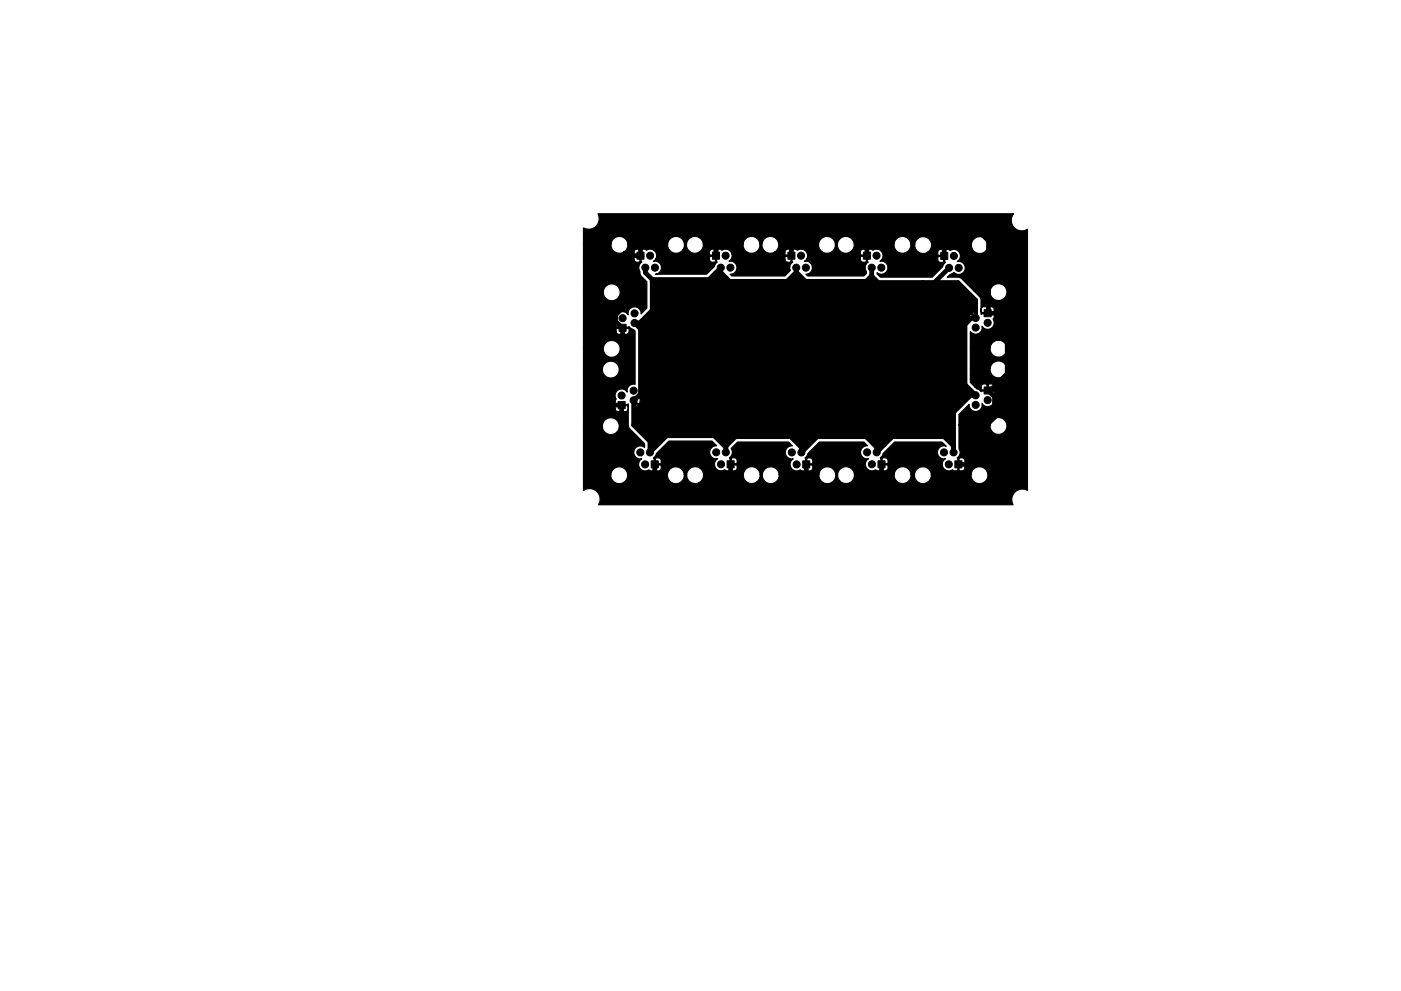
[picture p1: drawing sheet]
<svg xmlns="http://www.w3.org/2000/svg" width="297mm" height="210mm" viewBox="0 0 297 210" stroke-linecap="round" stroke-linejoin="round" font-family="sans-serif">
<g fill="#000" stroke="#000" stroke-width=".21">
<path d="M135.1 53.5h1.4v1.5h-1.4zM151 53.5h1.6v1.5h-1.6zM167 53.5h1.6v1.5h-1.6zM183 53.5h1.6v1.5h-1.6zM199.4 53.5h1.6v1.5h-1.6zM131.2 68.8h1.6v1.5h-1.6zM208.7 65.7h1.4v1.5h-1.4zM131.1 85.2h1.4v1.5h-1.4zM138.1 97.8h1.5v1.5h-1.5zM154.2 97.8h1.5v1.5h-1.5zM170.2 97.8h1.5v1.5h-1.5zM186.1 97.8h1.6v1.5h-1.6z"/>
<path d="M202.4 97.8h1.6v1.5h-1.6zM208.7 82.1h1.4v1.5h-1.4z"/>
<circle cx="136.8" cy="56.8" r=".75"/>
<circle cx="137.8" cy="54.2" r=".75"/>
<circle cx="138.9" cy="56.8" r=".75"/>
<circle cx="152.8" cy="56.8" r=".75"/>
<circle cx="153.8" cy="54.2" r=".75"/>
<circle cx="154.9" cy="56.8" r=".75"/>
<circle cx="168.8" cy="56.8" r=".75"/>
<circle cx="169.8" cy="54.2" r=".75"/>
<circle cx="170.9" cy="56.8" r=".75"/>
<circle cx="184.8" cy="56.8" r=".75"/>
<circle cx="185.8" cy="54.2" r=".75"/>
<circle cx="186.9" cy="56.8" r=".75"/>
<circle cx="201.2" cy="56.8" r=".75"/>
<circle cx="202.2" cy="54.3" r=".75"/>
<circle cx="203.3" cy="56.8" r=".75"/>
<circle cx="132" cy="67.5" r=".75"/>
<circle cx="134.5" cy="66.5" r=".75"/>
<circle cx="134.5" cy="68.5" r=".75"/>
<circle cx="206.9" cy="67.5" r=".75"/>
<circle cx="206.9" cy="69.5" r=".75"/>
<circle cx="209.4" cy="68.5" r=".75"/>
<circle cx="131.8" cy="83.9" r=".75"/>
<circle cx="134.3" cy="82.9" r=".75"/>
<circle cx="134.3" cy="84.9" r=".75"/>
<circle cx="135.8" cy="96" r=".75"/>
<circle cx="136.8" cy="98.5" r=".75"/>
<circle cx="137.8" cy="96" r=".75"/>
<circle cx="151.8" cy="96" r=".75"/>
<circle cx="152.9" cy="98.5" r=".75"/>
<circle cx="153.9" cy="96" r=".75"/>
<circle cx="167.9" cy="96" r=".75"/>
<circle cx="168.9" cy="98.5" r=".75"/>
<circle cx="169.9" cy="96" r=".75"/>
<circle cx="183.8" cy="96" r=".75"/>
<circle cx="184.9" cy="98.5" r=".75"/>
<circle cx="185.9" cy="96" r=".75"/>
<circle cx="200.1" cy="96" r=".75"/>
<circle cx="201.2" cy="98.5" r=".75"/>
<circle cx="202.2" cy="96" r=".75"/>
<circle cx="206.9" cy="83.9" r=".75"/>
<circle cx="206.9" cy="85.9" r=".75"/>
<circle cx="209.4" cy="84.9" r=".75"/>
</g>
<g fill="none" stroke="#000" stroke-width="1">
<path d="M136.8 56.8v1l1.5 1.5M138.3 59.3v6.5l-2.7 2.7h-1.1l1.3 1.3v13.8l-1.5 1.3v5.3l3.5 3.4v2.4l3.5-3.6h10.1l2.5 2.5M151.8 54.2v-3.2l-1.6-1.6h-12.2l-2.2 2.1v2.7h-1.8l-1.2 1.2v9.1l-2.3 2.3v1.4l1.5 1.3v10.9l-3 3v2.4l2.8 .1v12.1l3.9 3.9h3.1M151.8 51.1l1.7-1.7h12.6l1.7 1.8M167.8 51.2v3M168.8 57.7l-1.9 2h-12.2l-1.9-1.9v-1l-2.5 2.5h-12M168.8 56.8v.9M168.8 57.7l2 2h12.8l1.2-1.2M183.8 50.9l-1.3-1.4h-13.1l-1.6 1.7M183.8 50.9v3.3M184.8 56.8v1.8l1.4 1.3h16.9l3.8 3.8v3.8h-.9l-1.4 1.3v12.8l2.3 2.3h-1.1l-3.6 3.6v8.5M200.2 50.9l-1.4-1.4h-13.6l-1.4 1.4"/>
<path d="M200.2 50.9v3.4M200.2 50.9l1.7-1.7h5.8l1.9 1.9v15.2l-.2 .1h1.7l2.4 2.4v10.5l-3.5 3.5h-.6M201.2 56.8l-3.1 3.1M138.8 98.5v3.4M154.9 98.5v3.9M170.9 98.5v4.4M186.9 98.5v4.1l2.4 2.4h14.3l1.4-1.3v-5.2M202.2 94.6l-2-2h-11l-3.3 3.4v-1.1l-2.3-2.3h-10.3l-3.4 3.4v-1.1l-2.3-2.3h-11.7l-2 2.1v1.3M202.9 98.5h2.1M209.5 82.8l1.3 1.4v4.3l-4 4.1v4.1l-1.8 1.8M138.8 101.9l2.6 2.6h11.4l2.1-2.1M154.9 102.4l2.1 2.1h12.3l1.6-1.6"/>
<path d="M187.1 102.8l-2.1 2.1h-12.1l-2-2"/>
</g>
<path d="M138.5 59.6l12.1-.4 1.5-1.3 .3 .2 .6 .1 1.6 1.4h12.4l1.6-1.4h.4l1.8 1.6h13l.8-1 1.6 1.4 16.4-.2 2.9 2.1 1.6 2.2-.3 1.8a.59 .59 0 0 0-.7 .4l.6 .7v.3l-.8-.8a1.01 1.01 0 0 0-.3 1.4l-.7 .3-.4 12.8 1.1 2.1-.1 .6 .1 .5-3.5 3-.2 7.2-1.5-1.9h-11.6l-2.1 2.3a.77 .77 0 0 0-1-.4l-2.5-1.9h-10.2l-2.4 2.2-.5-.3h-.5l-2.2-2.1h-11.4l-2.4 2-2.8-2.4-9.6 .2-2.6 2.7-.1-.2-.5-.2-.3-1-3.2-3.4-.1-3.9a.59 .59 0 0 0 .7-.4l-.8-.8 .2-.2 .8 .8a.91 .91 0 0 0 0-1.5l-.8 .7 1.4-1.8 .2-12.8-.5-1 .3-.6v-.5l2.4-2.3zM123.7 48.4a2.24 2.24 0 0 0 2.7-.4 2.24 2.24 0 0 0 .4-2.6h88.1l-.2 .3a2.24 2.24 0 0 0 .4 2.7 2.24 2.24 0 0 0 2.7 .2v55.4a2.24 2.24 0 0 0-2.7 .4 2.24 2.24 0 0 0-.3 2.7h-87.9l.1-.1a2.24 2.24 0 0 0-.5-2.8 2.24 2.24 0 0 0-2.8-.1v-3.4h5.8a1.79 1.79 0 0 0 1.8 1.9 1.79 1.79 0 0 0 1.8-1.9h8.4v.3a1.79 1.79 0 0 0 2 1.6 1.79 1.79 0 0 0 1.6-2h.5v.4a1.79 1.79 0 0 0 2 1.6 1.79 1.79 0 0 0 1.6-2h8.4v.4a1.79 1.79 0 0 0 1.9 1.6 1.79 1.79 0 0 0 1.7-1.9h.4v.3a1.79 1.79 0 0 0 2 1.6 1.79 1.79 0 0 0 1.6-1.9h8.4v.3a1.79 1.79 0 0 0 2 1.6 1.79 1.79 0 0 0 1.6-2h.4v.4a1.79 1.79 0 0 0 1.9 1.6 1.79 1.79 0 0 0 1.7-2h8.4v.4a1.79 1.79 0 0 0 1.9 1.6 1.79 1.79 0 0 0 1.7-2h.7v.4a1.79 1.79 0 0 0 1.9 1.6 1.79 1.79 0 0 0 1.7-2h8.4v.4a1.79 1.79 0 0 0 2.7 1.3 1.79 1.79 0 0 0 0-3 1.79 1.79 0 0 0-2.7 1.3h-8.4l-.1-.3a1.79 1.79 0 0 0-1.9-1.3 1.79 1.79 0 0 0-1.6 1.6h-.7a1.79 1.79 0 0 0-1.8-1.6 1.79 1.79 0 0 0-1.8 1.6h-8.4l-.1-.3a1.79 1.79 0 0 0-1.9-1.3 1.79 1.79 0 0 0-1.6 1.6h-.4l-.1-.3a1.79 1.79 0 0 0-1.9-1.3 1.79 1.79 0 0 0-1.6 1.7h-8.4l-.1-.4a1.79 1.79 0 0 0-1.9-1.3 1.79 1.79 0 0 0-1.6 1.7l-.4-.1a1.79 1.79 0 0 0-1.8-1.6 1.79 1.79 0 0 0-1.8 1.6h-8.4l-.1-.3a1.79 1.79 0 0 0-1.9-1.3 1.79 1.79 0 0 0-1.6 1.6h-.5l-.1-.3a1.79 1.79 0 0 0-1.9-1.3 1.79 1.79 0 0 0-1.6 1.7h-8.4l-.1-.4a1.79 1.79 0 0 0-1.9-1.3 1.79 1.79 0 0 0-1.6 1.7h-5.8v-10.5h4v.4a1.79 1.79 0 0 0 2.7 1.3 1.79 1.79 0 0 0 0-3 1.79 1.79 0 0 0-2.7 1.3h-4v-3.5h6.7l.3 .5 .8 .1 .2-.1v-1.1h.2v1.1l.2 .1h.4a.64 .64 0 0 0 .7-.6v-.5l-.2-.1h-2.4l-.2 .1v.5h-6.7v-1.5h6.7v.5l.2 .1h2.4l.2-.1 .1 4.9 3.4 3.5v.8a1.39 1.39 0 0 0-2.3 .8 1.39 1.39 0 0 0 1.7 1.6 1.42 1.42 0 0 0-.5 2 1.42 1.42 0 0 0 2 .4l.3 .2h.6l.2-.1v-1.1h.2v1.1l.2 .1 .8-.1 .3-.4v-.6l-.2-.1h-1.3v-1.4h.2v1.1h1.1l.2-.2v-.4a.64 .64 0 0 0-.6-.7h-.5l-.2 .2-.4-.1 .5-.6 .2-.4 2.6-2.6h9.2l1 1a1.39 1.39 0 0 0-1.5 1.5 1.39 1.39 0 0 0 1.7 1.2 1.43 1.43 0 0 0-.5 2 1.43 1.43 0 0 0 2 .4l.3 .2h.6l.2-.2v-1.1h.2v1.1l.2 .2 .8-.1 .3-.4v-.6l-.2-.2h-1.3v-1.3h.2v1.1h1.1l.2-.2v-.4a.64 .64 0 0 0-.6-.7h-.5l-.2 .2-.4-.2a1.39 1.39 0 0 0 .4-1.9l1.4-1.4h10.8l.8 .8h-.3a1.39 1.39 0 0 0-1.2 1.6 1.39 1.39 0 0 0 1.7 1.1 1.43 1.43 0 0 0-.4 2 1.43 1.43 0 0 0 1.9 .4l.4 .2h.6l.1-.1v-1.1h.3v1.1l.1 .1 .8-.1 .3-.4v-.6l-.1-.1h-1.4v-1.4h.3v1.1h1.1l.1-.2v-.4a.64 .64 0 0 0-.6-.7h-.5l-.1 .2-.4-.1 .4-.6 .2-.4 2.4-2.4h9.5l.8 .8a1.39 1.39 0 0 0-1.5 1.5 1.39 1.39 0 0 0 1.6 1.2 1.43 1.43 0 0 0-.4 2 1.43 1.43 0 0 0 2 .4l.3 .2h.6l.2-.2v-1.1h.2v1.1l.2 .2 .8-.1 .3-.4v-.6l-.2-.2h-1.3v-1.3h.2v1.1h1.1l.2-.2v-.4a.64 .64 0 0 0-.6-.7h-.5l-.2 .2-.4-.2 .5-.5 .1-.4 2.5-2.4h10l.9 .9a1.39 1.39 0 0 0-1.8 1.2 1.39 1.39 0 0 0 1.6 1.4 1.43 1.43 0 0 0-.4 2 1.43 1.43 0 0 0 2 .4l.3 .2h.6l.2-.2v-1.1h.2v1.1l.2 .2 .8-.1 .3-.4v-.6l-.2-.2h-1.3v-1.3h.2v1.1h1.1l.2-.2v-.4a.64 .64 0 0 0-.6-.7h-.5l-.2 .2-.4-.2a1.37 1.37 0 0 0 .4-1.9v-5h6.6v.4a1.79 1.79 0 0 0 2.7 1.3 1.79 1.79 0 0 0 0-3 1.79 1.79 0 0 0-2.7 1.3h-6.6v-2.3l2.2-2.1v.2a1.39 1.39 0 0 0 1.6 1.3 1.39 1.39 0 0 0 1.1-1.7 1.43 1.43 0 0 0 2 .4 1.43 1.43 0 0 0 .4-2l.2-.4v-.5l-.2-.1h-2.4l-.2 .1-1.3-1h1.3v.5l.2 .1h1.1v-1.1h.2v1.1h1.1l.2-.1v-.5a.64 .64 0 0 0-.7-.6h-.4l-.2 .1-1-.1-.4 .2-.1 .4h-1.3l-1-1v-2.9h4.2v.4a1.79 1.79 0 0 0 2.7 1.3 1.79 1.79 0 0 0 0-3 1.79 1.79 0 0 0-2.7 1.3h-4.2v-4.4h4.2v.4a1.79 1.79 0 0 0 2.7 1.3 1.79 1.79 0 0 0 0-3 1.79 1.79 0 0 0-2.7 1.3h-4.2v-3.5a1.38 1.38 0 0 0 1.7 .5 1.38 1.38 0 0 0 .8-1.6 1.43 1.43 0 0 0 2 .4 1.43 1.43 0 0 0 .4-2l.2-.4v-.5l-.2-.1h-2.4l-.2 .1v-1v.5l.2 .1h1.1v-1.1h.2v1.1h1.1l.2-.1v-.5a.64 .64 0 0 0-.7-.6h-.4l-.2 .1-1-.1-.3 .1-.2 .5-.1-2.4-1.3-1.5h3.3a1.79 1.79 0 0 0 2.4 1.9 1.79 1.79 0 0 0 .6-3 1.79 1.79 0 0 0-2.9 .8l-.1 .3h-3.3l-3.1-2.9-2.6-.1 .6-.6 .7-.4a1.39 1.39 0 0 0 2.4-.5 1.39 1.39 0 0 0-1.6-1.8 1.43 1.43 0 0 0 .4-2 1.43 1.43 0 0 0-2-.4l-.4-.2h-.5l-.2 .2v2.4l.2 .2-.5 .5-.1 .4-2.3 2.2h-10.9l-.7-.7v-.2a1.39 1.39 0 0 0 2.2-.8 1.39 1.39 0 0 0-1.6-1.7l.4-.4h11.8a.64 .64 0 0 0 .6 .7h.5l.2-.2v-1.1h-1.1l-.2 .2v.4h-11.8l.1-.1a1.44 1.44 0 0 0-.4-1.7 1.44 1.44 0 0 0-1.7-.2l-.4-.1h-.5l-.2 .1v2.5l.2 .1a1.37 1.37 0 0 0-.4 2v.4l-.5 .5h-12l-.3-.3a1.39 1.39 0 0 0 1.3-1.6 1.39 1.39 0 0 0-1.6-1.2l.4-.4h11.4a.64 .64 0 0 0 .6 .6h.5l.2-.1v-1.1h-1.1l-.2 .1v.5h-11.4l.1-.1a1.44 1.44 0 0 0-.4-1.7 1.44 1.44 0 0 0-1.7-.2l-.4-.1h-.5l-.2 .1v2.5l.2 .1a1.37 1.37 0 0 0-.5 1.8l-1.2 1.1h-11.2l-.4-.3h.2a1.39 1.39 0 0 0 1.2-1.6 1.39 1.39 0 0 0-1.6-1.2l.4-.4h11.4a.64 .64 0 0 0 .6 .6h.5l.2-.1v-1.1h-1.1l-.2 .1v.5h-11.4l.1-.1a1.44 1.44 0 0 0-.4-1.7 1.44 1.44 0 0 0-1.7-.2l-.4-.1h-.5l-.2 .1v2.5l.2 .1-.5 .5-.1 .4-1.7 1.7h-10.8l.3-.1a1.39 1.39 0 0 0 .9-1.7 1.39 1.39 0 0 0-1.6-1l.4-.4h11.4a.64 .64 0 0 0 .6 .6h.5l.2-.1v-1.1h-1.1l-.2 .1v.5h-11.4l.1-.1a1.44 1.44 0 0 0-.4-1.7 1.44 1.44 0 0 0-1.7-.2l-.5-.1h-.4l-.2 .1v2.5l.2 .1a1.37 1.37 0 0 0-.4 2l.2 .9 1.2 1.3v5.6l-1.2 1.2v-.2a1.39 1.39 0 0 0-1.6-1.3 1.39 1.39 0 0 0-1.1 1.7 1.43 1.43 0 0 0-2-.4 1.43 1.43 0 0 0-.4 1.9l-.2 .5v.5l.2 .1h2.4l.2-.1 1.3 .9v11.3h-.2a1.38 1.38 0 0 0-1.5 1.7 1.42 1.42 0 0 0-2-.4 1.42 1.42 0 0 0-.4 1.9l-.2 .5h-6.7v-7h4v.4a1.79 1.79 0 0 0 2.7 1.3 1.79 1.79 0 0 0 0-3 1.79 1.79 0 0 0-2.7 1.3h-4v-4.4h4.2v.4a1.79 1.79 0 0 0 2.7 1.3 1.79 1.79 0 0 0 0-3 1.79 1.79 0 0 0-2.7 1.3h-4.2v-3.5h6.9l.3 .5 .8 .1 .2-.1v-1.1h.2v1.1l.2 .1h.5a.64 .64 0 0 0 .6-.6v-.5l-.2-.1h-2.4l-.2 .1v.5h-6.9v-8.5h4.2a1.79 1.79 0 0 0 2.4 1.9 1.79 1.79 0 0 0 .6-3 1.79 1.79 0 0 0-2.9 .8l-.1 .3h-4.2v-6.8h10.7a.64 .64 0 0 0 .7 .6h.4l.2-.1v-1.1h-1.1l-.2 .1v.5h-10.7v-3.2h5.8v.3a1.79 1.79 0 0 0 2.7 1.4h2.2v.5l.2 .1h1.1v-1.1l-.2-.1-.8 .1-.3 .5h-2.2l.7-.7 .2-1h8.4v.3a1.79 1.79 0 0 0 2 1.6 1.79 1.79 0 0 0 1.6-1.9h.4v.3a1.79 1.79 0 0 0 2.7 1.4h2.2v.5l.2 .1h1.1v-1.1l-.2-.1-.8 .1-.3 .5h-2.2l.7-.7 .2-1h8.4v.3a1.79 1.79 0 0 0 2 1.6 1.79 1.79 0 0 0 1.6-1.9h.4v.3a1.79 1.79 0 0 0 2.7 1.4h2.2v.5l.2 .1h1.1v-1.1l-.2-.1-.8 .1-.3 .5h-2.2l.7-.7 .2-1h8.4v.3a1.79 1.79 0 0 0 2 1.6 1.79 1.79 0 0 0 1.6-1.9h.4v.3a1.79 1.79 0 0 0 2.7 1.4h2.2v.5l.2 .1h1.1v-1.1l-.2-.1-.8 .1-.3 .5h-2.2l.7-.7 .2-1h8.4v.3a1.79 1.79 0 0 0 2 1.6 1.79 1.79 0 0 0 1.6-1.9h.8v.4a1.79 1.79 0 0 0 2.7 1.3h2.2v.5l.2 .2h1.1v-1.1l-.2-.2-.8 .1-.3 .5h-2.2l.7-.7 .2-1h8.4v.4a1.79 1.79 0 0 0 2.8 1.3 1.79 1.79 0 0 0 0-3 1.79 1.79 0 0 0-2.8 1.3h-8.4l-.1-.3a1.79 1.79 0 0 0-1.8-1.3 1.79 1.79 0 0 0-1.7 1.6h-.8a1.79 1.79 0 0 0-1.8-1.6 1.79 1.79 0 0 0-1.8 1.6h-8.4l-.1-.4a1.79 1.79 0 0 0-1.8-1.2 1.79 1.79 0 0 0-1.7 1.6h-.4l-.1-.4a1.79 1.79 0 0 0-1.8-1.2 1.79 1.79 0 0 0-1.7 1.6h-8.4l-.1-.4a1.79 1.79 0 0 0-1.8-1.2 1.79 1.79 0 0 0-1.7 1.6h-.4l-.1-.4a1.79 1.79 0 0 0-1.8-1.2 1.79 1.79 0 0 0-1.7 1.6h-8.4l-.1-.4a1.79 1.79 0 0 0-1.8-1.2 1.79 1.79 0 0 0-1.7 1.6h-.4l-.1-.4a1.79 1.79 0 0 0-1.8-1.2 1.79 1.79 0 0 0-1.7 1.6h-8.4l-.1-.4a1.79 1.79 0 0 0-1.8-1.2 1.79 1.79 0 0 0-1.7 1.6h-5.8z" fill="#000" stroke="#000" stroke-width=".25"/>
</svg>
